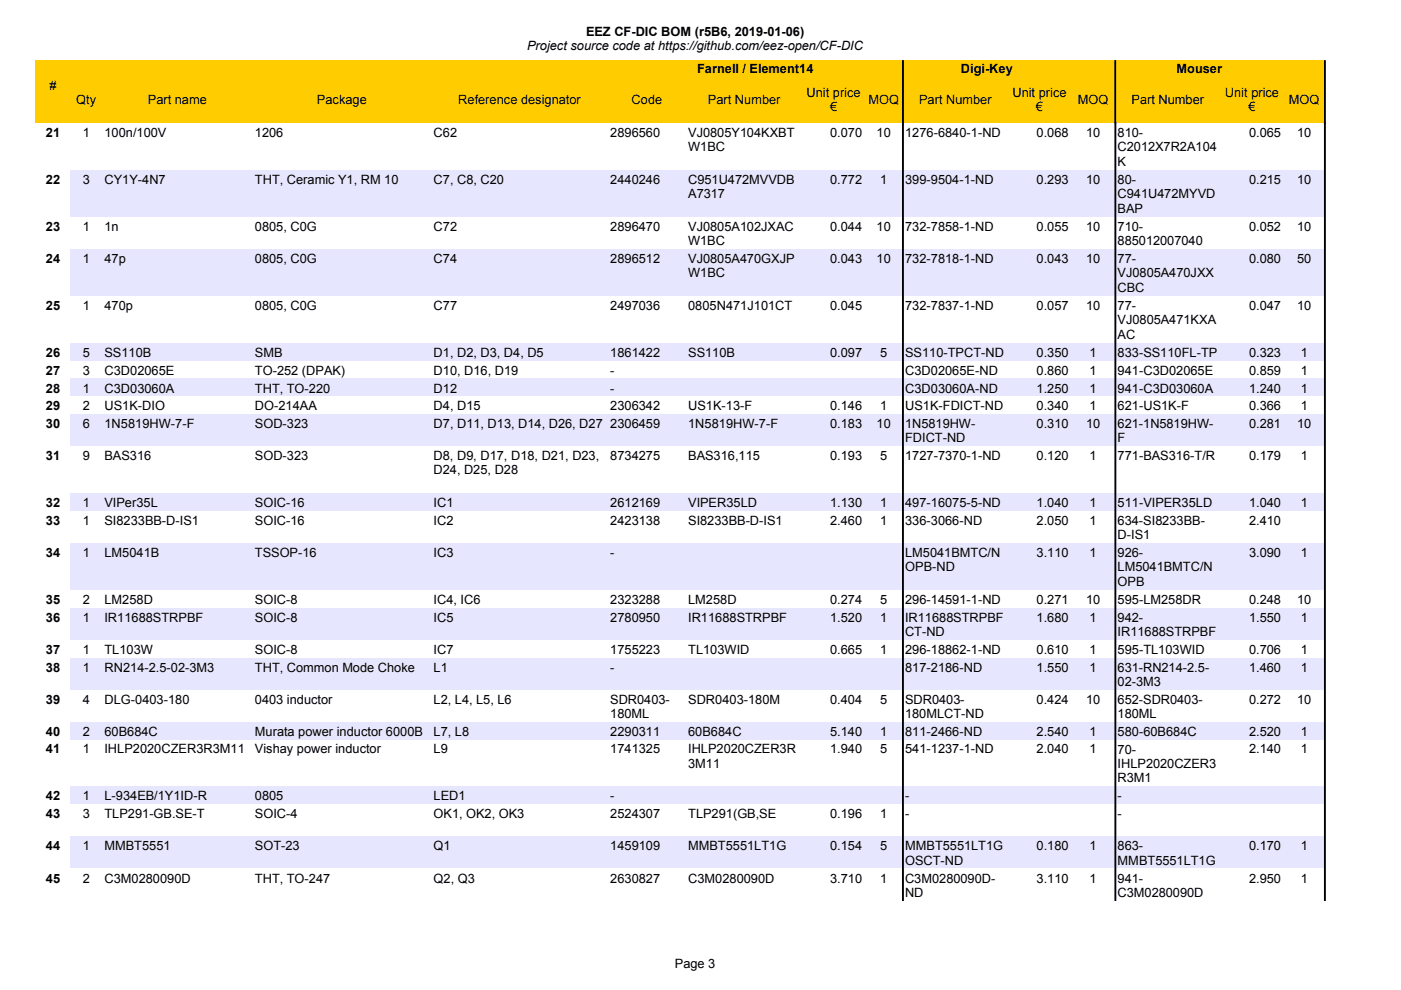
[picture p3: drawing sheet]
<svg xmlns="http://www.w3.org/2000/svg" width="297mm" height="210mm" viewBox="0 0 297 210" stroke-linecap="round" stroke-linejoin="round" font-family="sans-serif">
<defs><g id="words">
<g font-size="2.7">
<text x="111.8" y="10.6">Project source code at https://github.com/eez-open/CF-DIC</text>
<text x="124.2" y="7.5">EEZ CF-DIC BOM (r5B6, 2019-01-06)</text>
<text x="147.8" y="15.4">Farnell / Element14</text>
<text x="203.7" y="15.4">Digi-Key</text>
<text x="249.4" y="15.4">Mouser</text>
<text x="10.5" y="19">#</text>
<text x="16.2" y="22">Qty</text>
<text x="31.4" y="22">Part name</text>
<text x="67.2" y="22">Package</text>
<text x="97.2" y="22">Reference designator</text>
<text x="133.9" y="22">Code</text>
<text x="150.1" y="22">Part Number</text>
<text x="171" y="20.5">Unit price</text>
<text x="176" y="23.5">€</text>
<text x="184.1" y="22">MOQ</text>
<text x="194.9" y="22">Part Number</text>
<text x="214.7" y="20.5">Unit price</text>
<text x="219.6" y="23.5">€</text>
<text x="228.5" y="22">MOQ</text>
<text x="239.9" y="22">Part Number</text>
<text x="259.7" y="20.5">Unit price</text>
<text x="264.7" y="23.5">€</text>
<text x="273.3" y="22">MOQ</text>
<text x="9.7" y="29">21</text>
<text x="17.5" y="29">1</text>
<text x="22.2" y="29">100n/100V</text>
<text x="54" y="29">1206</text>
<text x="91.9" y="29">C62</text>
<text x="129.4" y="29">2896560</text>
<text x="145.9" y="29">VJ0805Y104KXBT</text>
<text x="176" y="29">0.070</text>
<text x="185.8" y="29">10</text>
<text x="191.9" y="29">1276-6840-1-ND</text>
<text x="219.8" y="29">0.068</text>
<text x="230.3" y="29">10</text>
<text x="237" y="29.1">810-</text>
<text x="264.8" y="29">0.065</text>
<text x="275" y="29">10</text>
<text x="145.9" y="32.1">W1BC</text>
<text x="237" y="32.1">C2012X7R2A104</text>
<text x="237" y="35.1">K</text>
<text x="9.7" y="39">22</text>
<text x="17.5" y="39">3</text>
<text x="22.2" y="39">CY1Y-4N7</text>
<text x="54" y="39">THT, Ceramic Y1, RM 10</text>
<text x="91.9" y="39">C7, C8, C20</text>
<text x="129.4" y="39">2440246</text>
<text x="145.9" y="39">C951U472MVVDB</text>
<text x="176" y="39">0.772</text>
<text x="186.6" y="39">1</text>
<text x="191.9" y="39">399-9504-1-ND</text>
<text x="219.8" y="39">0.293</text>
<text x="230.3" y="39">10</text>
<text x="237" y="39">80-</text>
<text x="264.8" y="39">0.215</text>
<text x="275" y="39">10</text>
<text x="145.9" y="42.1">A7317</text>
<text x="237" y="42.1">C941U472MYVD</text>
<text x="237" y="45.1">BAP</text>
<text x="9.7" y="49">23</text>
<text x="17.5" y="49">1</text>
<text x="22.2" y="49">1n</text>
<text x="54" y="49">0805, C0G</text>
<text x="91.9" y="49">C72</text>
<text x="129.4" y="49">2896470</text>
<text x="145.9" y="49">VJ0805A102JXAC</text>
<text x="145.9" y="52">W1BC</text>
<text x="176" y="49">0.044</text>
<text x="185.8" y="49">10</text>
<text x="191.9" y="49">732-7858-1-ND</text>
<text x="219.8" y="49">0.055</text>
<text x="230.3" y="49">10</text>
<text x="237" y="49">710-</text>
<text x="237" y="52">885012007040</text>
<text x="264.8" y="49">0.052</text>
<text x="275" y="49">10</text>
<text x="9.7" y="55.8">24</text>
<text x="17.5" y="55.8">1</text>
<text x="22.2" y="55.8">47p</text>
<text x="54" y="55.8">0805, C0G</text>
<text x="91.9" y="55.8">C74</text>
<text x="129.4" y="55.8">2896512</text>
<text x="145.9" y="55.8">VJ0805A470GXJP</text>
<text x="145.9" y="58.8">W1BC</text>
<text x="176" y="55.8">0.043</text>
<text x="185.8" y="55.8">10</text>
<text x="191.9" y="55.8">732-7818-1-ND</text>
<text x="219.8" y="55.8">0.043</text>
<text x="230.3" y="55.8">10</text>
<text x="237" y="55.8">77-</text>
<text x="237" y="58.8">VJ0805A470JXX</text>
<text x="264.8" y="55.8">0.080</text>
<text x="275" y="55.8">50</text>
<text x="9.7" y="65.8">25</text>
<text x="17.5" y="65.8">1</text>
<text x="22.2" y="65.8">470p</text>
<text x="54" y="65.8">0805, C0G</text>
<text x="91.9" y="65.8">C77</text>
<text x="129.4" y="65.8">2497036</text>
<text x="145.9" y="65.8">0805N471J101CT</text>
<text x="176" y="65.8">0.045</text>
<text x="191.9" y="65.8">732-7837-1-ND</text>
<text x="219.8" y="65.8">0.057</text>
<text x="230.3" y="65.8">10</text>
<text x="237" y="61.8">CBC</text>
<text x="237" y="65.8">77-</text>
<text x="264.8" y="65.8">0.047</text>
<text x="275" y="65.8">10</text>
<text x="237" y="68.8">VJ0805A471KXA</text>
<text x="237" y="71.8">AC</text>
<text x="9.7" y="75.7">26</text>
<text x="17.5" y="75.7">5</text>
<text x="22.2" y="75.7">SS110B</text>
<text x="54" y="75.7">SMB</text>
<text x="91.9" y="75.7">D1, D2, D3, D4, D5</text>
<text x="129.4" y="75.7">1861422</text>
<text x="145.9" y="75.7">SS110B</text>
<text x="176" y="75.7">0.097</text>
<text x="186.6" y="75.7">5</text>
<text x="191.9" y="75.7">SS110-TPCT-ND</text>
<text x="219.8" y="75.7">0.350</text>
<text x="231" y="75.7">1</text>
<text x="237" y="75.7">833-SS110FL-TP</text>
<text x="264.8" y="75.7">0.323</text>
<text x="275.8" y="75.7">1</text>
<text x="9.7" y="79.5">27</text>
<text x="9.7" y="83.2">28</text>
<text x="17.5" y="79.5">3</text>
<text x="17.5" y="83.2">1</text>
<text x="22.2" y="79.5">C3D02065E</text>
<text x="22.2" y="83.2">C3D03060A</text>
<text x="54" y="79.5">TO-252 (DPAK)</text>
<text x="54" y="83.2">THT, TO-220</text>
<text x="91.9" y="79.5">D10, D16, D19</text>
<text x="91.9" y="83.2">D12</text>
<text x="129.4" y="79.5">-</text>
<text x="129.4" y="83.2">-</text>
<text x="191.9" y="79.5">C3D02065E-ND</text>
<text x="191.9" y="83.2">C3D03060A-ND</text>
<text x="219.8" y="79.5">0.860</text>
<text x="219.8" y="83.2">1.250</text>
<text x="231" y="79.5">1</text>
<text x="231" y="83.2">1</text>
<text x="237" y="79.5">941-C3D02065E</text>
<text x="237" y="83.2">941-C3D03060A</text>
<text x="264.8" y="79.5">0.859</text>
<text x="264.8" y="83.2">1.240</text>
<text x="275.8" y="79.5">1</text>
<text x="275.8" y="83.2">1</text>
<text x="9.7" y="87">29</text>
<text x="17.5" y="87">2</text>
<text x="22.2" y="87">US1K-DIO</text>
<text x="54" y="87">DO-214AA</text>
<text x="91.9" y="87">D4, D15</text>
<text x="129.4" y="87">2306342</text>
<text x="145.9" y="87">US1K-13-F</text>
<text x="176" y="87">0.146</text>
<text x="186.6" y="87">1</text>
<text x="191.9" y="87">US1K-FDICT-ND</text>
<text x="219.8" y="87">0.340</text>
<text x="231" y="87">1</text>
<text x="237" y="87">621-US1K-F</text>
<text x="264.8" y="87">0.366</text>
<text x="275.8" y="87">1</text>
<text x="9.7" y="90.7">30</text>
<text x="17.5" y="90.7">6</text>
<text x="22.2" y="90.7">1N5819HW-7-F</text>
<text x="54" y="90.7">SOD-323</text>
<text x="91.9" y="90.7">D7, D11, D13, D14, D26, D27</text>
<text x="129.4" y="90.7">2306459</text>
<text x="145.9" y="90.7">1N5819HW-7-F</text>
<text x="176" y="90.7">0.183</text>
<text x="185.8" y="90.7">10</text>
<text x="191.9" y="90.7">1N5819HW-</text>
<text x="191.9" y="93.8">FDICT-ND</text>
<text x="219.8" y="90.7">0.310</text>
<text x="230.3" y="90.7">10</text>
<text x="237" y="90.7">621-1N5819HW-</text>
<text x="237" y="93.8">F</text>
<text x="264.8" y="90.7">0.281</text>
<text x="275" y="90.7">10</text>
<text x="9.7" y="97.5">31</text>
<text x="17.5" y="97.5">9</text>
<text x="22.2" y="97.5">BAS316</text>
<text x="54" y="97.5">SOD-323</text>
<text x="91.9" y="97.5">D8, D9, D17, D18, D21, D23,</text>
<text x="91.9" y="100.6">D24, D25, D28</text>
<text x="129.4" y="97.5">8734275</text>
<text x="145.9" y="97.5">BAS316,115</text>
<text x="176" y="97.5">0.193</text>
<text x="186.6" y="97.5">5</text>
<text x="191.9" y="97.5">1727-7370-1-ND</text>
<text x="219.8" y="97.5">0.120</text>
<text x="231" y="97.5">1</text>
<text x="237" y="97.5">771-BAS316-T/R</text>
<text x="264.8" y="97.5">0.179</text>
<text x="275.8" y="97.5">1</text>
<text x="9.7" y="107.5">32</text>
<text x="17.5" y="107.5">1</text>
<text x="22.2" y="107.5">VIPer35L</text>
<text x="54" y="107.5">SOIC-16</text>
<text x="91.9" y="107.5">IC1</text>
<text x="129.4" y="107.5">2612169</text>
<text x="145.9" y="107.5">VIPER35LD</text>
<text x="176" y="107.5">1.130</text>
<text x="186.6" y="107.5">1</text>
<text x="191.9" y="107.5">497-16075-5-ND</text>
<text x="219.8" y="107.5">1.040</text>
<text x="231" y="107.5">1</text>
<text x="237" y="107.5">511-VIPER35LD</text>
<text x="264.8" y="107.5">1.040</text>
<text x="275.8" y="107.5">1</text>
<text x="9.7" y="111.3">33</text>
<text x="17.5" y="111.3">1</text>
<text x="22.2" y="111.3">SI8233BB-D-IS1</text>
<text x="54" y="111.3">SOIC-16</text>
<text x="91.9" y="111.3">IC2</text>
<text x="129.4" y="111.3">2423138</text>
<text x="145.9" y="111.3">SI8233BB-D-IS1</text>
<text x="176" y="111.3">2.460</text>
<text x="186.6" y="111.3">1</text>
<text x="191.9" y="111.3">336-3066-ND</text>
<text x="219.8" y="111.3">2.050</text>
<text x="231" y="111.3">1</text>
<text x="237" y="111.3">634-SI8233BB-</text>
<text x="264.8" y="111.3">2.410</text>
<text x="9.7" y="118.1">34</text>
<text x="17.5" y="118.1">1</text>
<text x="22.2" y="118.1">LM5041B</text>
<text x="54" y="118.1">TSSOP-16</text>
<text x="91.9" y="118.1">IC3</text>
<text x="129.4" y="118.1">-</text>
<text x="191.9" y="118.1">LM5041BMTC/N</text>
<text x="219.8" y="118.1">3.110</text>
<text x="231" y="118.1">1</text>
<text x="237" y="114.3">D-IS1</text>
<text x="237" y="118.1">926-</text>
<text x="264.8" y="118.1">3.090</text>
<text x="275.8" y="118.1">1</text>
<text x="191.9" y="121.1">OPB-ND</text>
<text x="237" y="121.1">LM5041BMTC/N</text>
<text x="237" y="124.1">OPB</text>
<text x="9.7" y="128.1">35</text>
<text x="9.7" y="131.8">36</text>
<text x="17.5" y="128.1">2</text>
<text x="17.5" y="131.8">1</text>
<text x="22.2" y="128.1">LM258D</text>
<text x="22.2" y="131.8">IR11688STRPBF</text>
<text x="54" y="128.1">SOIC-8</text>
<text x="54" y="131.8">SOIC-8</text>
<text x="91.9" y="128.1">IC4, IC6</text>
<text x="91.9" y="131.8">IC5</text>
<text x="129.4" y="128.1">2323288</text>
<text x="129.4" y="131.8">2780950</text>
<text x="145.9" y="128.1">LM258D</text>
<text x="145.9" y="131.8">IR11688STRPBF</text>
<text x="176" y="128.1">0.274</text>
<text x="176" y="131.8">1.520</text>
<text x="186.6" y="128.1">5</text>
<text x="186.6" y="131.8">1</text>
<text x="191.9" y="128.1">296-14591-1-ND</text>
<text x="191.9" y="131.8">IR11688STRPBF</text>
<text x="219.8" y="128.1">0.271</text>
<text x="219.8" y="131.8">1.680</text>
<text x="230.3" y="128.1">10</text>
<text x="231" y="131.8">1</text>
<text x="237" y="128.1">595-LM258DR</text>
<text x="237" y="131.8">942-</text>
<text x="264.8" y="128.1">0.248</text>
<text x="264.8" y="131.8">1.550</text>
<text x="275" y="128.1">10</text>
<text x="275.8" y="131.8">1</text>
<text x="191.9" y="134.8">CT-ND</text>
<text x="237" y="134.8">IR11688STRPBF</text>
<text x="9.7" y="138.6">37</text>
<text x="9.7" y="142.4">38</text>
<text x="17.5" y="138.6">1</text>
<text x="17.5" y="142.4">1</text>
<text x="22.2" y="138.6">TL103W</text>
<text x="22.2" y="142.4">RN214-2.5-02-3M3</text>
<text x="54" y="138.6">SOIC-8</text>
<text x="54" y="142.4">THT, Common Mode Choke</text>
<text x="91.9" y="138.6">IC7</text>
<text x="91.9" y="142.4">L1</text>
<text x="129.4" y="138.6">1755223</text>
<text x="129.4" y="142.4">-</text>
<text x="145.9" y="138.6">TL103WID</text>
<text x="176" y="138.6">0.665</text>
<text x="186.6" y="138.6">1</text>
<text x="191.9" y="138.6">296-18862-1-ND</text>
<text x="191.9" y="142.4">817-2186-ND</text>
<text x="219.8" y="138.6">0.610</text>
<text x="219.8" y="142.4">1.550</text>
<text x="231" y="138.6">1</text>
<text x="231" y="142.4">1</text>
<text x="237" y="138.6">595-TL103WID</text>
<text x="237" y="142.4">631-RN214-2.5-</text>
<text x="264.8" y="138.6">0.706</text>
<text x="264.8" y="142.4">1.460</text>
<text x="275.8" y="138.6">1</text>
<text x="275.8" y="142.4">1</text>
<text x="9.7" y="149.2">39</text>
<text x="17.5" y="149.2">4</text>
<text x="22.2" y="149.2">DLG-0403-180</text>
<text x="54" y="149.2">0403 inductor</text>
<text x="91.9" y="149.2">L2, L4, L5, L6</text>
<text x="129.4" y="149.2">SDR0403-</text>
<text x="145.9" y="149.2">SDR0403-180M</text>
<text x="176" y="149.2">0.404</text>
<text x="186.6" y="149.2">5</text>
<text x="191.9" y="149.2">SDR0403-</text>
<text x="219.8" y="149.2">0.424</text>
<text x="230.3" y="149.2">10</text>
<text x="237" y="145.4">02-3M3</text>
<text x="237" y="149.2">652-SDR0403-</text>
<text x="264.8" y="149.2">0.272</text>
<text x="275" y="149.2">10</text>
<text x="9.7" y="156">40</text>
<text x="17.5" y="156">2</text>
<text x="22.2" y="156">60B684C</text>
<text x="54" y="156">Murata power inductor 6000B</text>
<text x="91.9" y="156">L7, L8</text>
<text x="129.4" y="156">2290311</text>
<text x="129.4" y="152.2">180ML</text>
<text x="145.9" y="156">60B684C</text>
<text x="176" y="156">5.140</text>
<text x="186.6" y="156">1</text>
<text x="191.9" y="156">811-2466-ND</text>
<text x="191.9" y="152.2">180MLCT-ND</text>
<text x="219.8" y="156">2.540</text>
<text x="231" y="156">1</text>
<text x="237" y="156">580-60B684C</text>
<text x="237" y="152.2">180ML</text>
<text x="264.8" y="156">2.520</text>
<text x="275.8" y="156">1</text>
<text x="9.7" y="159.7">41</text>
<text x="17.5" y="159.7">1</text>
<text x="22.2" y="159.7">IHLP2020CZER3R3M11</text>
<text x="54" y="159.7">Vishay power inductor</text>
<text x="91.9" y="159.7">L9</text>
<text x="129.4" y="159.7">1741325</text>
<text x="145.9" y="159.7">IHLP2020CZER3R</text>
<text x="176" y="159.7">1.940</text>
<text x="186.6" y="159.7">5</text>
<text x="191.9" y="159.7">541-1237-1-ND</text>
<text x="219.8" y="159.7">2.040</text>
<text x="231" y="159.7">1</text>
<text x="237" y="159.8">70-</text>
<text x="264.8" y="159.7">2.140</text>
<text x="275.8" y="159.7">1</text>
<text x="145.9" y="162.8">3M11</text>
<text x="237" y="162.8">IHLP2020CZER3</text>
<text x="237" y="165.8">R3M1</text>
<text x="9.7" y="169.7">42</text>
<text x="9.7" y="173.5">43</text>
<text x="17.5" y="169.7">1</text>
<text x="17.5" y="173.5">3</text>
<text x="22.2" y="169.7">L-934EB/1Y1ID-R</text>
<text x="22.2" y="173.5">TLP291-GB.SE-T</text>
<text x="54" y="169.7">0805</text>
<text x="54" y="173.5">SOIC-4</text>
<text x="91.9" y="169.7">LED1</text>
<text x="91.9" y="173.5">OK1, OK2, OK3</text>
<text x="129.4" y="169.7">-</text>
<text x="129.4" y="173.5">2524307</text>
<text x="145.9" y="173.5">TLP291(GB,SE</text>
<text x="176" y="173.5">0.196</text>
<text x="186.6" y="173.5">1</text>
<text x="191.9" y="169.7">-</text>
<text x="191.9" y="173.5">-</text>
<text x="237" y="169.7">-</text>
<text x="237" y="173.5">-</text>
<text x="9.7" y="180.3">44</text>
<text x="17.5" y="180.3">1</text>
<text x="22.2" y="180.3">MMBT5551</text>
<text x="54" y="180.3">SOT-23</text>
<text x="91.9" y="180.3">Q1</text>
<text x="129.4" y="180.3">1459109</text>
<text x="145.9" y="180.3">MMBT5551LT1G</text>
<text x="176" y="180.3">0.154</text>
<text x="186.6" y="180.3">5</text>
<text x="191.9" y="180.3">MMBT5551LT1G</text>
<text x="191.9" y="183.3">OSCT-ND</text>
<text x="219.8" y="180.3">0.180</text>
<text x="231" y="180.3">1</text>
<text x="237" y="180.3">863-</text>
<text x="237" y="183.3">MMBT5551LT1G</text>
<text x="264.8" y="180.3">0.170</text>
<text x="275.8" y="180.3">1</text>
<text x="9.7" y="187.1">45</text>
<text x="17.5" y="187.1">2</text>
<text x="22.2" y="187.1">C3M0280090D</text>
<text x="54" y="187.1">THT, TO-247</text>
<text x="91.9" y="187.1">Q2, Q3</text>
<text x="129.4" y="187.1">2630827</text>
<text x="145.9" y="187.1">C3M0280090D</text>
<text x="176" y="187.1">3.710</text>
<text x="186.6" y="187.1">1</text>
<text x="191.9" y="187.1">C3M0280090D-</text>
<text x="191.9" y="190.1">ND</text>
<text x="219.8" y="187.1">3.110</text>
<text x="231" y="187.1">1</text>
<text x="237" y="187.1">941-</text>
<text x="237" y="190.1">C3M0280090D</text>
<text x="264.8" y="187.1">2.950</text>
<text x="275.8" y="187.1">1</text>
<text x="143.1" y="205.3">Page 3</text>
</g>
</g></defs>
<path d="M7.6 12.9h273.3v13.2h-273.3z" fill-rule="evenodd" fill="#fc0"/>
<g fill="#000" stroke="#000" stroke-width=".21">
<path d="M191.3 12.9h.2v13.2h-.2z" fill-rule="evenodd"/>
<path d="M236.4 12.9h.2v13.2h-.2z" fill-rule="evenodd"/>
<path d="M280.8 12.9h.2v13.2h-.2z" fill-rule="evenodd"/>
</g>
<g fill="#e6e6ff">
<path d="M14.9 36h266v10h-266z" fill-rule="evenodd"/>
<path d="M14.9 52.8h266v10h-266z" fill-rule="evenodd"/>
<path d="M14.9 72.7h266v3.8h-266z" fill-rule="evenodd"/>
<path d="M14.9 80.3h266v3.7h-266z" fill-rule="evenodd"/>
<path d="M14.9 87.8h266v6.8h-266z" fill-rule="evenodd"/>
<path d="M14.9 104.5h266v3.8h-266z" fill-rule="evenodd"/>
<path d="M14.9 115.1h266v10h-266z" fill-rule="evenodd"/>
<path d="M14.9 128.8h266v6.8h-266z" fill-rule="evenodd"/>
<path d="M14.9 139.4h266v6.8h-266z" fill-rule="evenodd"/>
<path d="M14.9 153h266v3.8h-266z" fill-rule="evenodd"/>
<path d="M14.9 166.8h266v3.7h-266z" fill-rule="evenodd"/>
<path d="M14.9 177.3h266v6.8h-266z" fill-rule="evenodd"/>
</g>
<g fill="#000" stroke="#000" stroke-width=".21">
<path d="M191.3 26.1h.2v164.8h-.2z" fill-rule="evenodd"/>
<path d="M236.4 26.1h.2v164.8h-.2z" fill-rule="evenodd"/>
<path d="M280.8 26.1h.2v164.8h-.2z" fill-rule="evenodd"/>
</g>
<use href="#words"/>
</svg>
